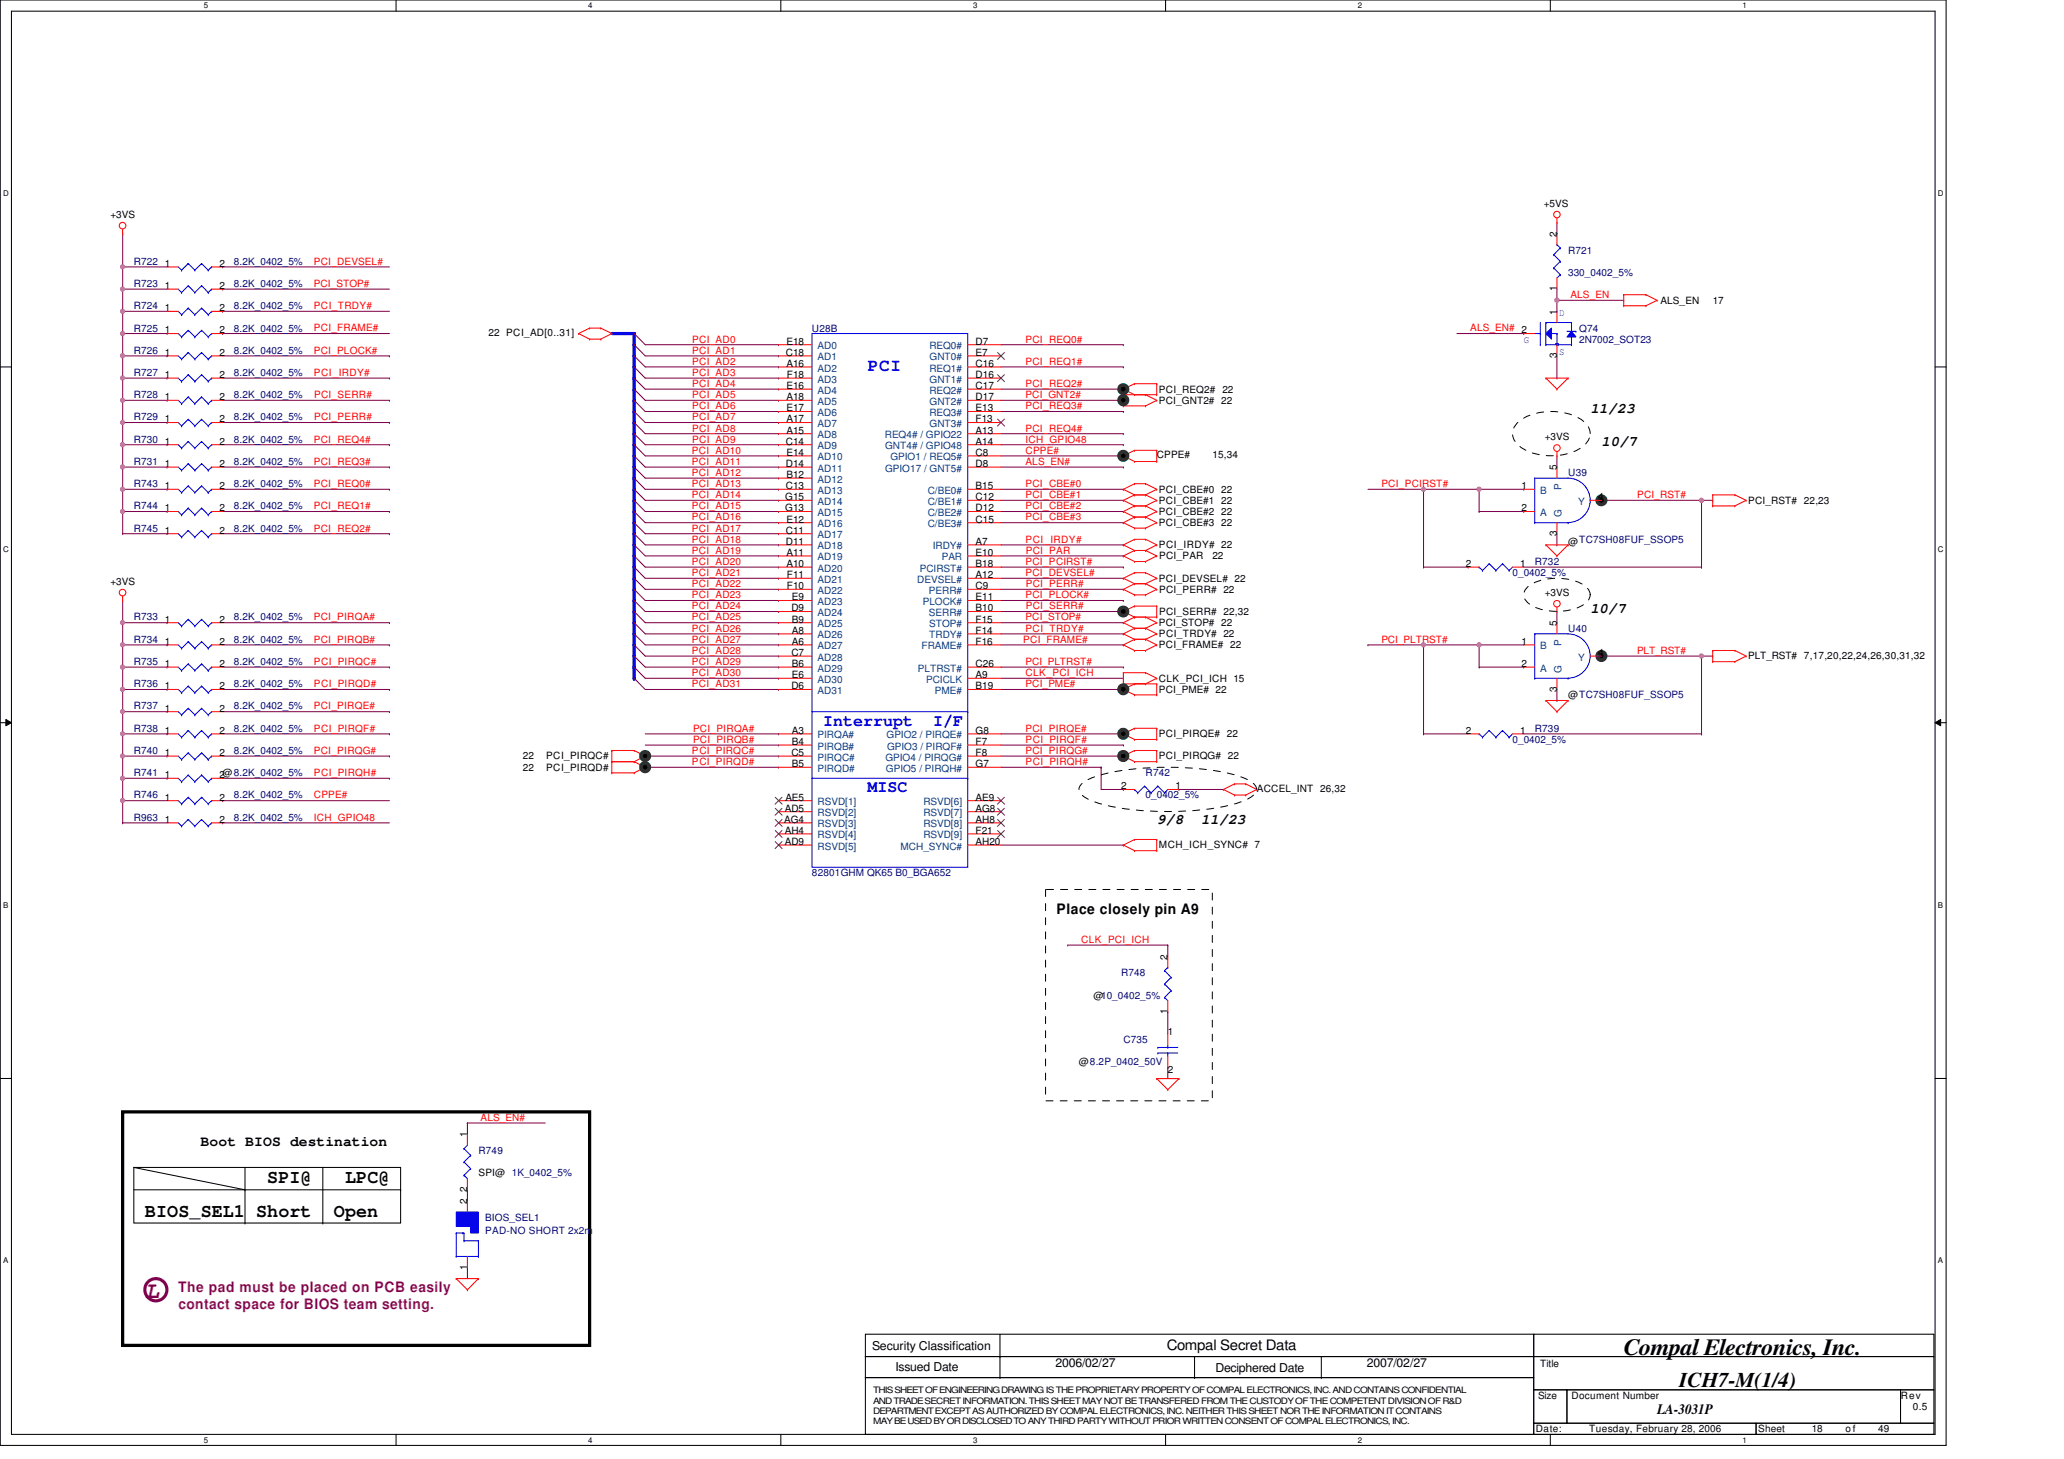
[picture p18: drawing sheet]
<svg xmlns="http://www.w3.org/2000/svg" width="297mm" height="210mm" viewBox="0 0 297 210" stroke-linecap="round" stroke-linejoin="round" font-family="sans-serif">
<defs><g id="words">
<text font-size="3.3" fill="#800080" x="20.8" y="186.8">L</text>
<text font-size="3.3" x="233.7" y="195.1">Compal Electronics, Inc.</text>
<text font-size="3" x="241.7" y="199.6">ICH7-M(1/4)</text>
<g font-size="2.7">
<text x="38.5" y="170.3">SPI@</text>
<text x="49.7" y="170.3">LPC@</text>
<text x="20.8" y="175.1">BIOS_SEL1 Short</text>
<text x="48" y="175.1">Open</text>
</g>
<text font-size="2.5" fill="#00f" x="124.9" y="53.4">PCI</text>
<g font-size="2.4" fill="#00f">
<text x="118.5" y="104.4">Interrupt</text>
<text x="134.3" y="104.4">I/F</text>
<text x="124.9" y="114">MISC</text>
</g>
<g font-size="2.1">
<text x="228.9" y="59.4">11/23</text>
<text x="230.5" y="64.2">10/7</text>
<text x="228.9" y="88.2">10/7</text>
<text x="166.5" y="118.6">9/8</text>
<text x="172.9" y="118.6">11/23</text>
<text x="152.1" y="131.6">Place closely pin A9</text>
<text x="28.8" y="165">Boot BIOS destination</text>
<text x="167.9" y="194.4">Compal Secret Data</text>
<text x="238.5" y="203.5">LA-3031P</text>
</g>
<g font-size="2.1" fill="#800080">
<text x="25.7" y="185.9">The pad must be placed on PCB easily</text>
<text x="25.7" y="188.4">contact space for BIOS team setting.</text>
</g>
<g font-size="1.8">
<text x="125.5" y="194.2">Security Classification</text>
<text x="128.9" y="197.3">Issued Date</text>
<text x="151.9" y="196.8">2006/02/27</text>
<text x="174.9" y="197.4">Deciphered Date</text>
<text x="196.7" y="196.8">2007/02/27</text>
</g>
<g font-size="1.4">
<text x="222.2" y="29.8">+5VS</text>
<text x="15.9" y="31.4">+3VS</text>
<text x="224" y="34.1" transform="rotate(-90 224 34.1)">2</text>
<text x="23.7" y="41.6">1</text>
<text x="23.7" y="38.4">1</text>
<text x="31.6" y="41.6">2</text>
<text x="31.6" y="38.4">2</text>
<text x="224" y="41.9" transform="rotate(-90 224 41.9)">1</text>
<text x="23.7" y="44.8">1</text>
<text x="23.7" y="48">1</text>
<text x="31.6" y="44.8">2</text>
<text x="31.6" y="48">2</text>
<text x="224" y="45.3" transform="rotate(-90 224 45.3)">1</text>
<text x="238.9" y="43.7">ALS_EN</text>
<text x="246.5" y="43.7">17</text>
<text x="23.7" y="51.2">1</text>
<text x="31.6" y="51.2">2</text>
<text x="70.3" y="48.3">22 PCI_AD[0..31]</text>
<text x="113.1" y="51.2">C18</text>
<text x="113.2" y="49.6">E18</text>
<text x="113.2" y="52.8">A16</text>
<text x="140.4" y="49.6">D7</text>
<text x="140.4" y="51.2">E7</text>
<text x="140.4" y="52.8">C16</text>
<text x="224" y="51.5" transform="rotate(-90 224 51.5)">3</text>
<text x="23.7" y="57.6">1</text>
<text x="23.7" y="54.4">1</text>
<text x="31.6" y="57.6">2</text>
<text x="31.6" y="54.4">2</text>
<text x="113.2" y="56">E16</text>
<text x="113.2" y="57.6">A18</text>
<text x="113.2" y="59.2">E17</text>
<text x="113.2" y="54.4">F18</text>
<text x="140.4" y="54.4">D16</text>
<text x="140.4" y="56">C17</text>
<text x="140.4" y="57.6">D17</text>
<text x="140.4" y="59.2">E13</text>
<text x="166.8" y="58.1">PCI_GNT2# 22</text>
<text x="166.8" y="56.5">PCI_REQ2# 22</text>
<text x="23.7" y="60.8">1</text>
<text x="23.7" y="64">1</text>
<text x="31.6" y="60.8">2</text>
<text x="31.6" y="64">2</text>
<text x="113.1" y="64">C14</text>
<text x="113.2" y="60.8">A17</text>
<text x="113.2" y="62.4">A15</text>
<text x="113.2" y="65.6">E14</text>
<text x="140.4" y="60.8">F13</text>
<text x="140.4" y="62.4">A13</text>
<text x="140.4" y="64">A14</text>
<text x="140.4" y="65.6">C8</text>
<text x="166.5" y="66">CPPE#</text>
<text x="174.5" y="66">15,34</text>
<text x="222.3" y="63.4">+3VS</text>
<text x="23.7" y="70.4">1</text>
<text x="23.7" y="67.2">1</text>
<text x="31.6" y="70.4">2</text>
<text x="31.6" y="67.2">2</text>
<text x="113" y="72">G15</text>
<text x="113.1" y="67.2">D14</text>
<text x="113.1" y="70.4">C13</text>
<text x="113.2" y="68.8">B12</text>
<text x="140.4" y="67.2">D8</text>
<text x="140.4" y="70.4">B15</text>
<text x="140.4" y="72">C12</text>
<text x="166.8" y="70.9">PCI_CBE#0 22</text>
<text x="218.9" y="70.4">1</text>
<text x="224" y="67.7" transform="rotate(-90 224 67.7)">5</text>
<text x="230" y="72">4</text>
<text x="23.7" y="73.6">1</text>
<text x="23.7" y="76.8">1</text>
<text x="31.6" y="73.6">2</text>
<text x="31.6" y="76.8">2</text>
<text x="113" y="73.6">G13</text>
<text x="113.1" y="76.8">C11</text>
<text x="113.2" y="75.2">E12</text>
<text x="140.4" y="73.6">D12</text>
<text x="140.4" y="75.2">C15</text>
<text x="166.8" y="72.5">PCI_CBE#1 22</text>
<text x="166.8" y="74.1">PCI_CBE#2 22</text>
<text x="166.8" y="75.7">PCI_CBE#3 22</text>
<text x="218.9" y="73.6">2</text>
<text x="224" y="77.2" transform="rotate(-90 224 77.2)">3</text>
<text x="251.6" y="72.5">PCI_RST# 22,23</text>
<text x="113.1" y="78.4">D11</text>
<text x="113.2" y="80">A11</text>
<text x="113.2" y="81.6">A10</text>
<text x="113.2" y="83.2">F11</text>
<text x="140.4" y="78.4">A7</text>
<text x="140.4" y="80">E10</text>
<text x="140.4" y="81.6">B18</text>
<text x="140.4" y="83.2">A12</text>
<text x="166.8" y="78.9">PCI_IRDY# 22</text>
<text x="166.8" y="83.7">PCI_DEVSEL# 22</text>
<text x="166.8" y="80.5">PCI_PAR</text>
<text x="174.5" y="80.5">22</text>
<text x="210.9" y="81.6">2</text>
<text x="218.8" y="81.6">1</text>
<text x="225.7" y="78.4">@TC7SH08FUF_SSOP5</text>
<text x="15.9" y="84.2">+3VS</text>
<text x="23.7" y="89.6">1</text>
<text x="31.6" y="89.6">2</text>
<text x="113.2" y="84.8">F10</text>
<text x="113.9" y="88">D9</text>
<text x="114" y="86.4">E9</text>
<text x="114" y="89.6">B9</text>
<text x="140.4" y="89.6">F15</text>
<text x="140.4" y="84.8">C9</text>
<text x="140.4" y="86.4">E11</text>
<text x="140.4" y="88">B10</text>
<text x="166.8" y="85.3">PCI_PERR# 22</text>
<text x="166.8" y="88.5">PCI_SERR# 22,32</text>
<text x="222.3" y="85.8">+3VS</text>
<text x="23.7" y="96">1</text>
<text x="23.7" y="92.8">1</text>
<text x="31.6" y="96">2</text>
<text x="31.6" y="92.8">2</text>
<text x="113.9" y="94.4">C7</text>
<text x="114" y="91.2">A8</text>
<text x="114" y="92.8">A6</text>
<text x="114" y="96">B6</text>
<text x="140.4" y="92.8">F16</text>
<text x="140.4" y="91.2">F14</text>
<text x="140.4" y="96">C26</text>
<text x="166.8" y="90.1">PCI_STOP# 22</text>
<text x="166.8" y="91.7">PCI_TRDY# 22</text>
<text x="166.8" y="93.3">PCI_FRAME# 22</text>
<text x="218.9" y="92.8">1</text>
<text x="218.9" y="96">2</text>
<text x="224" y="90.1" transform="rotate(-90 224 90.1)">5</text>
<text x="230" y="94.4">4</text>
<text x="251.6" y="94.9">PLT_RST# 7,17,20,22,24,26,30,31,32</text>
<text x="23.7" y="99.2">1</text>
<text x="31.6" y="99.2">2</text>
<text x="113.9" y="99.2">D6</text>
<text x="114" y="97.6">E6</text>
<text x="140.4" y="97.6">A9</text>
<text x="140.4" y="99.2">B19</text>
<text x="166.8" y="98.1">CLK_PCI_ICH 15</text>
<text x="166.8" y="99.7">PCI_PME# 22</text>
<text x="224" y="99.5" transform="rotate(-90 224 99.5)">3</text>
<text x="225.7" y="100.5">@TC7SH08FUF_SSOP5</text>
<text x="23.7" y="102.4">1</text>
<text x="23.7" y="105.6">1</text>
<text x="31.6" y="102.4">2</text>
<text x="31.6" y="105.6">2</text>
<text x="114" y="105.6">A3</text>
<text x="114" y="107.2">B4</text>
<text x="140.4" y="105.6">G8</text>
<text x="140.4" y="107.2">F7</text>
<text x="166.8" y="106.1">PCI_PIRQE# 22</text>
<text x="210.9" y="105.6">2</text>
<text x="218.8" y="105.6">1</text>
<text x="23.7" y="108.8">1</text>
<text x="23.7" y="112">1</text>
<text x="31.6" y="108.8">2</text>
<text x="31.6" y="112">2@8.2K_0402_5%</text>
<text x="75.3" y="109.3">22</text>
<text x="75.3" y="110.9">22</text>
<text x="78.6" y="109.3">PCI_PIRQC#</text>
<text x="78.6" y="110.9">PCI_PIRQD#</text>
<text x="113.9" y="108.8">C5</text>
<text x="114" y="110.4">B5</text>
<text x="140.4" y="108.8">F8</text>
<text x="140.4" y="110.4">G7</text>
<text x="161.4" y="113.6">2</text>
<text x="166.8" y="109.3">PCI_PIRQG# 22</text>
<text x="169.2" y="113.6">1</text>
<text x="180.9" y="114">ACCEL_INT 26,32</text>
<text x="23.7" y="115.2">1</text>
<text x="23.7" y="118.4">1</text>
<text x="31.6" y="115.2">2</text>
<text x="31.6" y="118.4">2</text>
<text x="112.9" y="118.4">AG4</text>
<text x="112.9" y="120">AH4</text>
<text x="112.9" y="116.8">AD5</text>
<text x="113" y="115.2">AE5</text>
<text x="140.4" y="115.2">AE9</text>
<text x="140.4" y="116.8">AG8</text>
<text x="140.4" y="118.4">AH8</text>
<text x="140.4" y="120">F21</text>
<text x="112.9" y="121.6">AD9</text>
<text x="140.4" y="121.6">AH20</text>
<text x="166.8" y="122.1">MCH_ICH_SYNC# 7</text>
<text x="157.3" y="143.7">@10_0402_5%</text>
<text x="168" y="138.1" transform="rotate(-90 168 138.1)">2</text>
<text x="168" y="145.9" transform="rotate(-90 168 145.9)">1</text>
<text x="168.1" y="149">1</text>
<text x="155.3" y="153.3">@8.2P_0402_50V</text>
<text x="168.1" y="154.4">2</text>
<text x="67.2" y="163.7" transform="rotate(-90 67.2 163.7)">1</text>
<text x="67.2" y="173.3" transform="rotate(-90 67.2 173.3)">2</text>
<text x="67.2" y="171.6" transform="rotate(-90 67.2 171.6)">2</text>
<text x="68.9" y="169.3">SPI@ 1K_0402_5%</text>
<text x="67.2" y="182.8" transform="rotate(-90 67.2 182.8)">1</text>
<text x="221.7" y="196.7">Title</text>
<text x="221.4" y="201.3">Size</text>
<text x="226.2" y="201.3">Document Number</text>
<text x="273.6" y="201.3">Rev</text>
<text x="275.3" y="202.9">0.5</text>
<text x="221" y="206.1">Date:</text>
<text x="228.7" y="206.1">Tuesday, February 28, 2006</text>
<text x="253" y="206.1">Sheet</text>
<text x="260.7" y="206.1">18</text>
<text x="265.6" y="206.1">of</text>
<text x="270.3" y="206.1">49</text>
</g>
<g font-size="1.4" fill="#000080">
<text x="19.3" y="41.3">R723</text>
<text x="19.3" y="38.1">R722</text>
<text x="33.7" y="41.3">8.2K_0402_5%</text>
<text x="33.7" y="38.1">8.2K_0402_5%</text>
<text x="225.7" y="36.5">R721</text>
<text x="225.7" y="39.7">330_0402_5%</text>
<text x="19.3" y="44.5">R724</text>
<text x="19.3" y="47.7">R725</text>
<text x="33.7" y="44.5">8.2K_0402_5%</text>
<text x="33.7" y="47.7">8.2K_0402_5%</text>
<text x="116.9" y="47.7">U28B</text>
<text x="227.3" y="47.7">Q74</text>
<text x="19.3" y="50.9">R726</text>
<text x="33.7" y="50.9">8.2K_0402_5%</text>
<text x="227.3" y="49.3">2N7002_SOT23</text>
<text x="19.3" y="57.3">R728</text>
<text x="19.3" y="54.1">R727</text>
<text x="33.7" y="57.3">8.2K_0402_5%</text>
<text x="33.7" y="54.1">8.2K_0402_5%</text>
<text x="19.3" y="60.5">R729</text>
<text x="19.3" y="63.7">R730</text>
<text x="33.7" y="60.5">8.2K_0402_5%</text>
<text x="33.7" y="63.7">8.2K_0402_5%</text>
<text x="19.3" y="70.1">R743</text>
<text x="19.3" y="66.9">R731</text>
<text x="33.7" y="70.1">8.2K_0402_5%</text>
<text x="33.7" y="66.9">8.2K_0402_5%</text>
<text x="225.7" y="68.5">U39</text>
<text x="19.3" y="73.3">R744</text>
<text x="19.3" y="76.5">R745</text>
<text x="33.7" y="73.3">8.2K_0402_5%</text>
<text x="33.7" y="76.5">8.2K_0402_5%</text>
<text x="217.7" y="82.9">0_0402_5%</text>
<text x="220.9" y="81.3">R732</text>
<text x="19.3" y="89.3">R733</text>
<text x="33.7" y="89.3">8.2K_0402_5%</text>
<text x="19.3" y="95.7">R735</text>
<text x="19.3" y="92.5">R734</text>
<text x="33.7" y="95.7">8.2K_0402_5%</text>
<text x="33.7" y="92.5">8.2K_0402_5%</text>
<text x="225.7" y="90.9">U40</text>
<text x="19.3" y="98.9">R736</text>
<text x="33.7" y="98.9">8.2K_0402_5%</text>
<text x="19.3" y="102.1">R737</text>
<text x="19.3" y="105.3">R738</text>
<text x="33.7" y="102.1">8.2K_0402_5%</text>
<text x="33.7" y="105.3">8.2K_0402_5%</text>
<text x="217.7" y="106.9">0_0402_5%</text>
<text x="220.9" y="105.3">R739</text>
<text x="19.3" y="108.5">R740</text>
<text x="19.3" y="111.7">R741</text>
<text x="33.7" y="108.5">8.2K_0402_5%</text>
<text x="164.9" y="111.7">R742</text>
<text x="19.3" y="114.9">R746</text>
<text x="19.3" y="118.1">R963</text>
<text x="33.7" y="114.9">8.2K_0402_5%</text>
<text x="33.7" y="118.1">8.2K_0402_5%</text>
<text x="164.9" y="114.9">0_0402_5%</text>
<text x="116.9" y="126.1">82801GHM QK65 B0_BGA652</text>
<text x="161.4" y="140.5">R748</text>
<text x="161.7" y="150.1">C735</text>
<text x="68.9" y="166.1">R749</text>
<text x="69.8" y="175.7">BIOS_SEL1</text>
<text x="69.8" y="177.7">PAD-NO SHORT 2x2m</text>
</g>
<g font-size="1.4" fill="#f00">
<text x="45.2" y="38.1">PCI_DEVSEL#</text>
<text x="45.2" y="41.3">PCI_STOP#</text>
<text x="45.2" y="44.5">PCI_TRDY#</text>
<text x="45.2" y="47.7">PCI_FRAME#</text>
<text x="211.6" y="47.7">ALS_EN# 2</text>
<text x="226" y="42.9">ALS_EN</text>
<text x="45.2" y="50.9">PCI_PLOCK#</text>
<text x="99.6" y="49.3">PCI_AD0</text>
<text x="99.6" y="50.9">PCI_AD1</text>
<text x="99.6" y="52.5">PCI_AD2</text>
<text x="147.6" y="52.5">PCI_REQ1#</text>
<text x="147.6" y="49.3">PCI_REQ0#</text>
<text x="45.2" y="54.1">PCI_IRDY#</text>
<text x="45.2" y="57.3">PCI_SERR#</text>
<text x="99.6" y="54.1">PCI_AD3</text>
<text x="99.6" y="55.7">PCI_AD4</text>
<text x="99.6" y="57.3">PCI_AD5</text>
<text x="99.6" y="58.9">PCI_AD6</text>
<text x="147.6" y="55.7">PCI_REQ2#</text>
<text x="147.6" y="57.3">PCI_GNT2#</text>
<text x="147.6" y="58.9">PCI_REQ3#</text>
<text x="45.2" y="63.7">PCI_REQ4#</text>
<text x="45.2" y="60.5">PCI_PERR#</text>
<text x="99.6" y="65.3">PCI_AD10</text>
<text x="99.6" y="60.5">PCI_AD7</text>
<text x="99.6" y="62.1">PCI_AD8</text>
<text x="99.6" y="63.7">PCI_AD9</text>
<text x="147.6" y="65.3">CPPE#</text>
<text x="147.6" y="62.1">PCI_REQ4#</text>
<text x="147.6" y="63.7">ICH_GPIO48</text>
<text x="45.2" y="66.9">PCI_REQ3#</text>
<text x="45.2" y="70.1">PCI_REQ0#</text>
<text x="99.6" y="66.9">PCI_AD11</text>
<text x="99.6" y="71.7">PCI_AD14</text>
<text x="99.6" y="70.1">PCI_AD13</text>
<text x="99.6" y="68.5">PCI_AD12</text>
<text x="147.6" y="70.1">PCI_CBE#0</text>
<text x="147.6" y="71.7">PCI_CBE#1</text>
<text x="147.6" y="66.9">ALS_EN#</text>
<text x="198.8" y="70.1">PCI_PCIRST#</text>
<text x="235.6" y="71.7">PCI_RST#</text>
<text x="45.2" y="76.5">PCI_REQ2#</text>
<text x="45.2" y="73.3">PCI_REQ1#</text>
<text x="99.6" y="73.3">PCI_AD15</text>
<text x="99.6" y="74.9">PCI_AD16</text>
<text x="99.6" y="76.5">PCI_AD17</text>
<text x="147.6" y="74.9">PCI_CBE#3</text>
<text x="147.6" y="73.3">PCI_CBE#2</text>
<text x="99.6" y="79.7">PCI_AD19</text>
<text x="99.6" y="78.1">PCI_AD18</text>
<text x="99.6" y="82.9">PCI_AD21</text>
<text x="99.6" y="81.3">PCI_AD20</text>
<text x="147.6" y="82.9">PCI_DEVSEL#</text>
<text x="147.6" y="81.3">PCI_PCIRST#</text>
<text x="147.6" y="78.1">PCI_IRDY#</text>
<text x="147.6" y="79.7">PCI_PAR</text>
<text x="45.2" y="89.3">PCI_PIRQA#</text>
<text x="99.6" y="84.5">PCI_AD22</text>
<text x="99.6" y="86.1">PCI_AD23</text>
<text x="99.6" y="89.3">PCI_AD25</text>
<text x="99.6" y="87.7">PCI_AD24</text>
<text x="147.6" y="89.3">PCI_STOP#</text>
<text x="147.6" y="86.1">PCI_PLOCK#</text>
<text x="147.6" y="87.7">PCI_SERR#</text>
<text x="147.6" y="84.5">PCI_PERR#</text>
<text x="45.2" y="95.7">PCI_PIRQC#</text>
<text x="45.2" y="92.5">PCI_PIRQB#</text>
<text x="99.6" y="94.1">PCI_AD28</text>
<text x="99.6" y="95.7">PCI_AD29</text>
<text x="99.6" y="90.9">PCI_AD26</text>
<text x="99.6" y="92.5">PCI_AD27</text>
<text x="147.3" y="92.5">PCI_FRAME#</text>
<text x="147.6" y="90.9">PCI_TRDY#</text>
<text x="147.6" y="95.7">PCI_PLTRST#</text>
<text x="198.8" y="92.5">PCI_PLTRST#</text>
<text x="235.6" y="94.1">PLT_RST#</text>
<text x="45.2" y="98.9">PCI_PIRQD#</text>
<text x="99.6" y="98.9">PCI_AD31</text>
<text x="99.6" y="97.3">PCI_AD30</text>
<text x="147.6" y="97.3">CLK_PCI_ICH</text>
<text x="147.6" y="98.9">PCI_PME#</text>
<text x="45.2" y="105.3">PCI_PIRQF#</text>
<text x="45.2" y="102.1">PCI_PIRQE#</text>
<text x="99.7" y="106.9">PCI_PIRQB#</text>
<text x="99.7" y="105.3">PCI_PIRQA#</text>
<text x="147.6" y="106.9">PCI_PIRQF#</text>
<text x="147.6" y="105.3">PCI_PIRQE#</text>
<text x="45.2" y="111.7">PCI_PIRQH#</text>
<text x="45.2" y="108.5">PCI_PIRQG#</text>
<text x="99.6" y="108.5">PCI_PIRQC#</text>
<text x="99.6" y="110.1">PCI_PIRQD#</text>
<text x="147.6" y="108.5">PCI_PIRQG#</text>
<text x="147.6" y="110.1">PCI_PIRQH#</text>
<text x="45.2" y="114.9">CPPE#</text>
<text x="45.2" y="118.1">ICH_GPIO48</text>
<text x="155.6" y="135.7">CLK_PCI_ICH</text>
<text x="69.2" y="161.3">ALS_EN#</text>
</g>
<g font-size="1.4" fill="#00f">
<text x="224.4" y="45.5">D</text>
<text x="219.3" y="49.3">G</text>
<text x="224.4" y="51.1">S</text>
</g>
<g font-size="1.4" fill="#004080">
<text x="117.7" y="50.3">AD0</text>
<text x="117.7" y="51.9">AD1</text>
<text x="117.7" y="53.5">AD2</text>
<text x="133.7" y="50.3">REQ0#</text>
<text x="133.7" y="53.5">REQ1#</text>
<text x="133.8" y="51.9">GNT0#</text>
<text x="117.7" y="55.1">AD3</text>
<text x="117.7" y="56.7">AD4</text>
<text x="117.7" y="58.3">AD5</text>
<text x="117.7" y="59.9">AD6</text>
<text x="133.7" y="56.7">REQ2#</text>
<text x="133.7" y="59.9">REQ3#</text>
<text x="133.8" y="55.1">GNT1#</text>
<text x="133.8" y="58.3">GNT2#</text>
<text x="117.7" y="61.5">AD7</text>
<text x="117.7" y="63.1">AD8</text>
<text x="117.7" y="64.7">AD9</text>
<text x="127.3" y="63.1">REQ4# / GPIO22</text>
<text x="127.4" y="64.7">GNT4# / GPIO48</text>
<text x="133.8" y="61.5">GNT3#</text>
<text x="117.7" y="66.3">AD10</text>
<text x="117.7" y="67.9">AD11</text>
<text x="117.7" y="69.5">AD12</text>
<text x="117.7" y="71.1">AD13</text>
<text x="127.4" y="67.9">GPIO17 / GNT5#</text>
<text x="128.1" y="66.3">GPIO1 / REQ5#</text>
<text x="133.5" y="71.1">C/BE0#</text>
<text x="221.7" y="71.1">B</text>
<text x="224.7" y="70.6" transform="rotate(-90 224.7 70.6)">P</text>
<text x="117.7" y="72.7">AD14</text>
<text x="117.7" y="74.3">AD15</text>
<text x="117.7" y="75.9">AD16</text>
<text x="117.7" y="77.5">AD17</text>
<text x="133.5" y="72.7">C/BE1#</text>
<text x="133.5" y="74.3">C/BE2#</text>
<text x="133.5" y="75.9">C/BE3#</text>
<text x="221.7" y="74.3">A</text>
<text x="224.7" y="74.4" transform="rotate(-90 224.7 74.4)">G</text>
<text x="227.1" y="72.7">Y</text>
<text x="117.7" y="79.1">AD18</text>
<text x="117.7" y="80.7">AD19</text>
<text x="117.7" y="82.3">AD20</text>
<text x="117.7" y="83.9">AD21</text>
<text x="132" y="83.9">DEVSEL#</text>
<text x="132.4" y="82.3">PCIRST#</text>
<text x="134.2" y="79.1">IRDY#</text>
<text x="135.5" y="80.7">PAR</text>
<text x="117.7" y="85.5">AD22</text>
<text x="117.7" y="87.1">AD23</text>
<text x="117.7" y="88.7">AD24</text>
<text x="132.8" y="87.1">PLOCK#</text>
<text x="133.7" y="85.5">PERR#</text>
<text x="133.7" y="88.7">SERR#</text>
<text x="117.7" y="90.3">AD25</text>
<text x="117.7" y="91.9">AD26</text>
<text x="117.7" y="93.5">AD27</text>
<text x="117.7" y="95.1">AD28</text>
<text x="132.6" y="93.5">FRAME#</text>
<text x="133.7" y="91.9">TRDY#</text>
<text x="133.7" y="90.3">STOP#</text>
<text x="221.7" y="93.5">B</text>
<text x="224.7" y="93" transform="rotate(-90 224.7 93)">P</text>
<text x="227.1" y="95.1">Y</text>
<text x="117.7" y="96.7">AD29</text>
<text x="117.7" y="98.3">AD30</text>
<text x="117.7" y="99.9">AD31</text>
<text x="132.1" y="96.7">PLTRST#</text>
<text x="133.3" y="98.3">PCICLK</text>
<text x="134.6" y="99.9">PME#</text>
<text x="221.7" y="96.7">A</text>
<text x="224.7" y="96.8" transform="rotate(-90 224.7 96.8)">G</text>
<text x="117.7" y="106.3">PIRQA#</text>
<text x="117.7" y="107.9">PIRQB#</text>
<text x="127.6" y="106.3">GPIO2 / PIRQE#</text>
<text x="127.7" y="107.9">GPIO3 / PIRQF#</text>
<text x="117.7" y="109.5">PIRQC#</text>
<text x="117.7" y="111.1">PIRQD#</text>
<text x="127.4" y="109.5">GPIO4 / PIRQG#</text>
<text x="127.5" y="111.1">GPIO5 / PIRQH#</text>
<text x="117.7" y="117.5">RSVD[2]</text>
<text x="117.7" y="119.1">RSVD[3]</text>
<text x="117.7" y="115.9">RSVD[1]</text>
<text x="132.9" y="115.9">RSVD[6]</text>
<text x="132.9" y="117.5">RSVD[7]</text>
<text x="132.9" y="119.1">RSVD[8]</text>
<text x="117.7" y="120.7">RSVD[4]</text>
<text x="117.7" y="122.3">RSVD[5]</text>
<text x="129.6" y="122.3">MCH_SYNC#</text>
<text x="132.9" y="120.7">RSVD[9]</text>
</g>
<g font-size="1.3">
<text x="125.7" y="200.5">THIS SHEET OF ENGINEERING DRAWING IS THE PROPRIETARY PROPERTY OF COMPAL ELECTRONICS, INC. AND CONTAINSCONFIDENTIAL</text>
<text x="125.7" y="202">AND TRADE SECRET INFORMATION. THIS SHEET MAY NOT BETRANSFERED FROM THE CUSTODY OF THE COMPETENT DIVISION OF R&amp;D</text>
<text x="125.7" y="203.5">DEPARTMENT EXCEPT AS AUTHORIZED BY COMPAL ELECTRONICS, INC. NEITHER THIS SHEET NOR THE INFORMATION ITCONTAINS</text>
<text x="125.7" y="204.9">MAY BE USED BY OR DISCLOSED TO ANY THIRD PARTY WITHOUT PRIOR WRITTEN CONSENT OF COMPAL ELECTRONICS, INC.</text>
</g>
<g font-size="1.1">
<text x="29.3" y="1.2">5</text>
<text x="84.7" y="1.2">4</text>
<text x="140" y="1.2">3</text>
<text x="195.4" y="1.2">2</text>
<text x="250.8" y="1.2">1</text>
<text x=".4" y="28.2">D</text>
<text x="278.9" y="28.2">D</text>
<text x=".4" y="79.4">C</text>
<text x="278.9" y="79.4">C</text>
<text x=".4" y="130.6">B</text>
<text x="278.9" y="130.6">B</text>
<text x=".4" y="181.8">A</text>
<text x="278.9" y="181.8">A</text>
<text x="29.3" y="207.6">5</text>
<text x="84.7" y="207.6">4</text>
<text x="140" y="207.6">3</text>
<text x="195.4" y="207.6">2</text>
<text x="250.8" y="207.6">1</text>
</g>
</g></defs>
<path d="M0 0h280.1v208h-280.1zM1.6 1.6h276.9v204.8h-276.9z" fill="none" stroke="#000" stroke-width=".15"/>
<g fill="#fff">
<path d="M29.3 .2h.6v1.2h-.6z"/>
<path d="M29.3 206.6h.6v1.3h-.6z"/>
</g>
<path d="M57 0v1.6M57 206.4v1.6" fill="none" stroke="#000" stroke-width=".15"/>
<g fill="#fff">
<path d="M84.7 .2h.6v1.2h-.6z"/>
<path d="M84.7 206.6h.6v1.3h-.6z"/>
</g>
<path d="M112.4 0v1.6M112.4 206.4v1.6" fill="none" stroke="#000" stroke-width=".15"/>
<g fill="#fff">
<path d="M140 .2h.6v1.2h-.6z"/>
<path d="M140 206.6h.6v1.3h-.6z"/>
</g>
<path d="M167.7 0v1.6M167.7 206.4v1.6" fill="none" stroke="#000" stroke-width=".15"/>
<g fill="#fff">
<path d="M195.4 .2h.6v1.2h-.6z"/>
<path d="M195.4 206.6h.6v1.3h-.6z"/>
</g>
<path d="M223.1 0v1.6M223.1 206.4v1.6" fill="none" stroke="#000" stroke-width=".15"/>
<g fill="#fff">
<path d="M250.8 .2h.6v1.2h-.6z"/>
<path d="M250.8 206.6h.6v1.3h-.6z"/>
<path d="M.4 27.2h.8v1.3h-.8z"/>
<path d="M278.9 27.2h.8v1.3h-.8z"/>
<path d="M.4 78.4h.8v1.3h-.8z"/>
<path d="M278.9 78.4h.8v1.3h-.8z"/>
</g>
<path d="M0 52.8h1.6M278.5 52.8h1.6" fill="none" stroke="#000" stroke-width=".15"/>
<g fill="#fff">
<path d="M.4 129.6h.8v1.3h-.8z"/>
<path d="M278.9 129.6h.7v1.3h-.7z"/>
</g>
<path d="M0 104h1.6M278.5 104h1.6" fill="none" stroke="#000" stroke-width=".15"/>
<path d="M.8 103.5l.8 .5-.8 .5zM278.5 104l.8-.5v1z" fill="#000"/>
<path d="M.8 103.5l.8 .5-.8 .5zM278.5 104l.8-.5v1z" fill="none" stroke="#000" stroke-width=".14"/>
<g fill="#fff">
<path d="M.4 180.8h.8v1.3h-.8z"/>
<path d="M278.9 180.8h.7v1.3h-.7z"/>
</g>
<path d="M0 155.2h1.6M278.5 155.2h1.6" fill="none" stroke="#000" stroke-width=".15"/>
<g fill="none" stroke="#800040" stroke-width=".15">
<path d="M92.9 49.6h19.2M112.1 49.6h.1M144.1 56h17.6M144.1 52.8h17.6M144.1 49.6h17.6M161.7 56h.1M161.7 52.8h.1M161.7 49.6h.1M144.1 70.4h17.6M144.1 72h17.6M144.1 75.2h17.6M144.1 78.4h17.6"/>
<path d="M144.1 73.6h17.6M161.7 70.4h.1M161.7 72h.1M161.7 75.2h.1M161.7 78.4h.1M161.7 73.6h.1M212.9 73.6h.1M212.9 73.6h6.4M219.3 73.6h.1M219.3 70.4h.1M219.3 70.4h-6.4v3.2M230.5 72h14.4"/>
<path d="M244.9 72h.1M144.1 88h17.6M144.1 83.2h17.6M144.1 81.6h17.6M144.1 84.8h17.6M144.1 89.6h17.6M144.1 92.8h17.6M144.1 86.4h17.6M144.1 80h17.6M144.1 91.2h17.6M144.1 96h17.6M144.1 97.6h17.6"/>
<path d="M144.1 99.2h17.6M161.7 88h.1M161.7 83.2h.1M161.7 81.6h.1M161.7 84.8h.1M161.7 89.6h.1M161.7 92.8h.1M161.7 86.4h.1M161.7 80h.1M161.7 91.2h.1M161.7 96h.1M161.7 97.6h.1"/>
<path d="M161.7 99.2h.1M92.9 108.8h19.2M92.9 107.2h19.2M92.9 105.6h19.2M92.9 110.4h19.2M112.1 107.2h.1M112.1 108.8h.1M112.1 110.4h.1M112.1 105.6h.1M144.1 108.8h17.6M144.1 107.2h17.6M144.1 105.6h17.6"/>
<path d="M144.1 110.4h14.4M158.5 110.4h.1M161.7 108.8h.1M161.7 107.2h.1M161.7 105.6h.1M153.7 136h.1M153.7 136h14.4"/>
</g>
<path d="M88 48h3.3" fill="none" stroke="#00f" stroke-width=".47"/>
<circle cx="91.3" cy="48" r=".23" fill="#00f"/>
<g fill="none" stroke="#800040" stroke-width=".15">
<path d="M17.6 33.6h.1M17.6 33.6v4.8M32 38.4h.1M32 38.4h24M224.1 33.6h.1M224.1 32v1.6M17.6 44.8h.1M17.6 51.2h6.4M17.6 54.4h6.4M17.6 44.8h6.4M24 51.2h.1M24 54.4h.1"/>
<path d="M32 44.8h.1M32 41.6h.1M32 48h.1M32 51.2h24M32 54.4h24M32 57.6h24M32 44.8h24M32 41.6h24M32 48h24M56 54.4h.1M56 51.2h.1M56 57.6h.1"/>
<path d="M92.9 51.2h19.2M92.9 52.8h19.2M92.9 54.4h19.2M92.9 56h19.2M92.9 57.6h19.2M92.9 59.2h19.2M112.1 51.2h.1M112.1 52.8h.1M112.1 54.4h.1M112.1 56h.1M112.1 57.6h.1M112.1 59.2h.1"/>
<path d="M144.1 57.6h17.6M161.7 57.6h.1M209.7 48h9.6M219.3 48h.1M224.1 54.4h.1M224.1 43.2h.1M224.1 41.6v1.6M224.1 51.2v3.2M224.1 43.2h9.6M233.7 43.2h.1M17.6 64h.1M17.6 60.8v3.2"/>
<path d="M32 60.8h24M32 64h24M32 67.2h24M56 60.8h.1M56 64h.1M56 67.2h.1M92.9 60.8h19.2M92.9 62.4h19.2M92.9 64h19.2M92.9 67.2h19.2M92.9 65.6h19.2M92.9 72h19.2"/>
<path d="M92.9 73.6h19.2M92.9 70.4h19.2M92.9 68.8h19.2M92.9 75.2h19.2M92.9 76.8h19.2M92.9 78.4h19.2M112.1 60.8h.1M112.1 62.4h.1M112.1 64h.1M112.1 67.2h.1M112.1 65.6h.1M112.1 72h.1"/>
<path d="M112.1 73.6h.1M112.1 70.4h.1M112.1 68.8h.1M112.1 75.2h.1M112.1 76.8h.1M112.1 78.4h.1M144.1 67.2h17.6M161.7 67.2h.1M196.9 70.4h8M204.9 70.4h.1M204.9 70.4v11.2M224.1 67.2h.1"/>
<path d="M224.1 78.4h.1M224.1 65.6v1.6M224.1 76.8v1.6M244.9 72v9.6M17.6 99.2h.1M17.6 92.8h6.4M17.6 96v3.2M24 92.8h.1M32 89.6h24M32 96h24M32 99.2h24M32 92.8h24"/>
<path d="M56 96h.1M56 89.6h.1M56 92.8h.1M56 99.2h.1M92.9 80h19.2M92.9 84.8h19.2M92.9 86.4h19.2M92.9 83.2h19.2M92.9 81.6h19.2M92.9 89.6h19.2M92.9 88h19.2M92.9 94.4h19.2"/>
<path d="M92.9 96h19.2M92.9 99.2h19.2M92.9 97.6h19.2M92.9 91.2h19.2M92.9 92.8h19.2M112.1 80h.1M112.1 84.8h.1M112.1 86.4h.1M112.1 83.2h.1M112.1 81.6h.1M112.1 89.6h.1M112.1 88h.1"/>
<path d="M112.1 94.4h.1M112.1 96h.1M112.1 99.2h.1M112.1 97.6h.1M112.1 91.2h.1M112.1 92.8h.1M204.9 81.6h.1M204.9 92.8h.1M204.9 81.6h6.4M204.9 92.8v12.8M211.3 81.6h.1M219.3 81.6h25.6"/>
<path d="M224.1 89.6h.1M224.1 88v1.6M224.1 99.2v1.6M244.9 81.6h.1M244.9 94.4v11.2M17.6 115.2h.1M17.6 105.6h.1M17.6 115.2h6.4M17.6 102.4v3.2M32 115.2h.1M32 115.2h24M32 112h24"/>
<path d="M32 108.8h24M32 105.6h24M32 102.4h24M56 112h.1M56 108.8h.1M56 105.6h.1M56 102.4h.1M224.1 100.8h.1M244.9 105.6h.1M144.1 121.6h17.6M161.7 121.6h.1M168.1 136h.1"/>
<path d="M168.1 136v1.6M168.1 145.6h.1M168.1 153.6h.1M168.1 145.6v3.2M168.1 153.6v1.6"/>
</g>
<path d="M91.3 48v1.6" fill="none" stroke="#00f" stroke-width=".47"/>
<circle cx="91.3" cy="49.6" r=".23" fill="#00f"/>
<g fill="none" stroke="#800040" stroke-width=".15">
<path d="M144.1 59.2h17.6M161.7 59.2h.1M224.1 44.8h.1M224.1 43.2v1.6M17.6 73.6h.1M17.6 70.4v3.2M32 70.4h24M32 76.8h24M32 73.6h24M56 76.8h.1M56 70.4h.1M56 73.6h.1"/>
<path d="M144.1 65.6h17.6M144.1 62.4h17.6M144.1 64h17.6M161.7 65.6h.1M161.7 62.4h.1M161.7 64h.1M204.9 70.4h8M212.9 70.4h.1M244.9 72h1.6M246.5 72h.1M17.6 118.4h.1M17.6 118.4h6.4"/>
<path d="M32 118.4h.1M32 118.4h24M158.5 110.4h.1M158.5 110.4v3.2h3.2M161.7 113.6h.1M169.7 113.6h.1M169.7 113.6h6.4"/>
</g>
<path d="M91.3 51.2v1.6" fill="none" stroke="#00f" stroke-width=".47"/>
<circle cx="91.3" cy="52.8" r=".23" fill="#00f"/>
<path d="M91.3 52.8v1.6" fill="none" stroke="#00f" stroke-width=".47"/>
<circle cx="91.3" cy="54.4" r=".23" fill="#00f"/>
<path d="M91.3 59.2v1.6" fill="none" stroke="#00f" stroke-width=".47"/>
<circle cx="91.3" cy="60.8" r=".23" fill="#00f"/>
<path d="M91.3 62.4v1.6" fill="none" stroke="#00f" stroke-width=".47"/>
<circle cx="91.3" cy="64" r=".23" fill="#00f"/>
<path d="M91.3 65.6v1.6" fill="none" stroke="#00f" stroke-width=".47"/>
<circle cx="91.3" cy="67.2" r=".23" fill="#00f"/>
<path d="M91.3 75.2v1.6" fill="none" stroke="#00f" stroke-width=".47"/>
<circle cx="91.3" cy="76.8" r=".23" fill="#00f"/>
<path d="M91.3 78.4v1.6" fill="none" stroke="#00f" stroke-width=".47"/>
<circle cx="91.3" cy="80" r=".23" fill="#00f"/>
<path d="M91.3 86.4v1.6" fill="none" stroke="#00f" stroke-width=".47"/>
<circle cx="91.3" cy="88" r=".23" fill="#00f"/>
<path d="M91.3 89.6v1.6" fill="none" stroke="#00f" stroke-width=".47"/>
<circle cx="91.3" cy="91.2" r=".23" fill="#00f"/>
<path d="M91.3 91.2v1.6" fill="none" stroke="#00f" stroke-width=".47"/>
<circle cx="91.3" cy="92.8" r=".23" fill="#00f"/>
<path d="M91.3 94.4v1.6" fill="none" stroke="#00f" stroke-width=".47"/>
<circle cx="91.3" cy="96" r=".23" fill="#00f"/>
<path d="M91.3 96v1.6" fill="none" stroke="#00f" stroke-width=".47"/>
<circle cx="91.3" cy="97.6" r=".23" fill="#00f"/>
<path d="M91.3 92.8v1.6" fill="none" stroke="#00f" stroke-width=".47"/>
<circle cx="91.3" cy="94.4" r=".23" fill="#00f"/>
<path d="M91.3 88v1.6" fill="none" stroke="#00f" stroke-width=".47"/>
<circle cx="91.3" cy="89.6" r=".23" fill="#00f"/>
<path d="M91.3 81.6v1.6" fill="none" stroke="#00f" stroke-width=".47"/>
<circle cx="91.3" cy="83.2" r=".23" fill="#00f"/>
<path d="M91.3 84.8v1.6" fill="none" stroke="#00f" stroke-width=".47"/>
<circle cx="91.3" cy="86.4" r=".23" fill="#00f"/>
<path d="M91.3 83.2v1.6" fill="none" stroke="#00f" stroke-width=".47"/>
<circle cx="91.3" cy="84.8" r=".23" fill="#00f"/>
<path d="M91.3 80v1.6" fill="none" stroke="#00f" stroke-width=".47"/>
<circle cx="91.3" cy="81.6" r=".23" fill="#00f"/>
<path d="M91.3 76.8v1.6" fill="none" stroke="#00f" stroke-width=".47"/>
<circle cx="91.3" cy="78.4" r=".23" fill="#00f"/>
<path d="M91.3 67.2v1.6" fill="none" stroke="#00f" stroke-width=".47"/>
<circle cx="91.3" cy="68.8" r=".23" fill="#00f"/>
<path d="M91.3 70.4v1.6" fill="none" stroke="#00f" stroke-width=".47"/>
<circle cx="91.3" cy="72" r=".23" fill="#00f"/>
<path d="M91.3 73.6v1.6" fill="none" stroke="#00f" stroke-width=".47"/>
<circle cx="91.3" cy="75.2" r=".23" fill="#00f"/>
<path d="M91.3 72v1.6" fill="none" stroke="#00f" stroke-width=".47"/>
<circle cx="91.3" cy="73.6" r=".23" fill="#00f"/>
<path d="M91.3 68.8v1.6" fill="none" stroke="#00f" stroke-width=".47"/>
<circle cx="91.3" cy="70.4" r=".23" fill="#00f"/>
<path d="M91.3 64v1.6" fill="none" stroke="#00f" stroke-width=".47"/>
<circle cx="91.3" cy="65.6" r=".23" fill="#00f"/>
<path d="M91.3 60.8v1.6" fill="none" stroke="#00f" stroke-width=".47"/>
<circle cx="91.3" cy="62.4" r=".23" fill="#00f"/>
<path d="M91.3 54.4v1.6" fill="none" stroke="#00f" stroke-width=".47"/>
<circle cx="91.3" cy="56" r=".23" fill="#00f"/>
<path d="M91.3 57.6v1.6" fill="none" stroke="#00f" stroke-width=".47"/>
<circle cx="91.3" cy="59.2" r=".23" fill="#00f"/>
<path d="M91.3 56v1.6" fill="none" stroke="#00f" stroke-width=".47"/>
<circle cx="91.3" cy="57.6" r=".23" fill="#00f"/>
<path d="M91.3 49.6v1.6" fill="none" stroke="#00f" stroke-width=".47"/>
<circle cx="91.3" cy="51.2" r=".23" fill="#00f"/>
<g fill="none" stroke="#800040" stroke-width=".15">
<path d="M17.6 38.4h.1M17.6 38.4v22.4M17.6 38.4h6.4M17.6 57.6h.1M17.6 54.4h.1M17.6 51.2h.1M17.6 48h.1M17.6 41.6h.1M17.6 57.6h6.4M17.6 41.6h6.4M17.6 48h6.4M24 57.6h.1"/>
<path d="M24 48h.1M17.6 70.4h.1M17.6 60.8h.1M17.6 76.8h.1M17.6 67.2h.1M17.6 76.8h6.4M17.6 70.4h6.4M17.6 60.8h6.4M17.6 67.2h6.4M24 64h.1M24 73.6h.1M24 76.8h.1"/>
<path d="M24 70.4h.1M24 60.8h.1M24 67.2h.1M24 64h-6.4v6.4M24 73.6h-6.4v3.2M17.6 92.8h.1M17.6 96h.1M17.6 89.6h.1M17.6 86.4v9.6M17.6 96h6.4M17.6 89.6h6.4M24 96h.1"/>
<path d="M24 99.2h.1M24 89.6h.1M24 99.2h-6.4v3.2M196.9 92.8h.1M196.9 92.8h22.4M204.9 92.8h.1M212.9 92.8h.1M212.9 96h.1M212.9 96h6.4M212.9 92.8v3.2M219.3 96h.1M230.5 94.4h16"/>
<path d="M244.9 94.4h.1M246.5 94.4h.1M17.6 102.4h.1M17.6 112h.1M17.6 115.2h.1M17.6 108.8h.1M17.6 102.4h6.4M17.6 108.8h6.4M17.6 112h6.4M24 102.4h.1M24 108.8h.1M24 105.6h.1"/>
<path d="M24 112h.1M24 105.6h-6.4v12.8M204.9 105.6h.1M204.9 105.6h6.4M219.3 105.6h25.6M244.9 105.6h.1M67.3 161.6h.1M67.3 171.2h.1M67.3 161.6v1.6M67.3 171.2v1.6M67.3 161.6h11.2M67.3 182.4h.1"/>
<path d="M67.3 182.4v1.6"/>
</g>
<g fill="none" stroke="#f00" stroke-width=".15">
<path d="M83.3 48h.1M83.3 48l1.6 .8M84.9 47.2h.1M84.9 48.8h.1M84.9 47.2l-1.6 .8M84.9 47.2h1.6M84.9 48.8h1.6M86.5 47.2h.1M86.5 48.8h.1M86.5 47.2l1.5 .8M88 48h.1M88 48l-1.5 .8"/>
<path d="M161.7 58.4h.1M161.7 56.8h.1M161.7 56h.1M161.7 56.8v1.6M161.7 56.8h4.8M161.7 58.4h3.2M161.7 56l1.6 .8M163.3 55.2h.1M163.3 56.8h.1M163.3 55.2l-1.6 .8M163.3 55.2h3.2M164.9 56.8h.1"/>
<path d="M164.9 58.4h.1M164.9 56.8l1.6 .8M166.5 57.6h.1M166.5 55.2h.1M166.5 56.8h.1M166.5 55.2v1.6M166.5 57.6l-1.6 .8M233.7 44h.1M233.7 42.4h.1M233.7 42.4h3.2M233.7 44h3.2M233.7 42.4v1.6"/>
<path d="M236.9 42.4h.1M236.9 44h.1M236.9 42.4l1.6 .8M238.5 43.2h.1M238.5 43.2l-1.6 .8M161.7 70.4h.1M161.7 72h.1M161.7 73.6h.1M161.7 75.2h.1M161.7 78.4h.1M161.7 65.6h.1M161.7 70.4l1.6 .8"/>
<path d="M161.7 72l1.6 .8M161.7 73.6l1.6 .8M161.7 75.2l1.6 .8M161.7 78.4l1.6 .8M161.7 65.6l1.6 .8M163.3 69.6h.1M163.3 71.2h.1M163.3 72.8h.1M163.3 74.4h.1M163.3 76h.1M163.3 77.6h.1M163.3 79.2h.1"/>
<path d="M163.3 64.8h.1M163.3 66.4h.1M163.3 69.6l-1.6 .8M163.3 69.6h1.6M163.3 71.2h1.6M163.3 71.2l-1.6 .8M163.3 72.8h1.6M163.3 72.8l-1.6 .8M163.3 74.4h1.6M163.3 74.4l-1.6 .8M163.3 76h1.6M163.3 77.6l-1.6 .8"/>
<path d="M163.3 77.6h1.6M163.3 79.2h1.6M163.3 79.2l-1.6 .8M163.3 64.8l-1.6 .8M163.3 64.8h3.2M163.3 66.4h3.2M164.9 69.6h.1M164.9 71.2h.1M164.9 72.8h.1M164.9 74.4h.1M164.9 76h.1M164.9 77.6h.1"/>
<path d="M164.9 79.2h.1M164.9 69.6l1.6 .8M164.9 71.2l1.6 .8M164.9 72.8l1.6 .8M164.9 74.4l1.6 .8M164.9 77.6l1.6 .8M164.9 79.2l1.6 .8M166.5 70.4h.1M166.5 72h.1M166.5 73.6h.1M166.5 75.2h.1M166.5 78.4h.1"/>
<path d="M166.5 64.8h.1M166.5 66.4h.1M166.5 70.4l-1.6 .8M166.5 72l-1.6 .8M166.5 73.6l-1.6 .8M166.5 75.2l-1.6 .8M166.5 78.4l-1.6 .8M166.5 64.8v1.6M246.5 72.8h.1M246.5 71.2h.1M246.5 71.2h3.2M246.5 72.8h3.2"/>
<path d="M246.5 71.2v1.6M249.7 71.2h.1M249.7 72.8h.1M249.7 71.2l1.6 .8M251.3 72h.1M251.3 72l-1.6 .8M161.7 80h.1M161.7 83.2h.1M161.7 84.8h.1M161.7 89.6h.1M161.7 91.2h.1M161.7 92.8h.1"/>
<path d="M161.7 98.4h.1M161.7 96.8h.1M161.7 88h.1M161.7 99.2h.1M161.7 80l1.6 .8M161.7 83.2l1.6 .8M161.7 84.8l1.6 .8M161.7 89.6l1.6 .8M161.7 91.2l1.6 .8M161.7 92.8l1.6 .8M161.7 96.8h3.2M161.7 98.4h4.8"/>
<path d="M161.7 96.8v1.6M161.7 88l1.6 .8M161.7 99.2l1.6 .8M163.3 80.8h.1M163.3 82.4h.1M163.3 84h.1M163.3 85.6h.1M163.3 88.8h.1M163.3 90.4h.1M163.3 92h.1M163.3 93.6h.1M163.3 87.2h.1"/>
<path d="M163.3 98.4h.1M163.3 80.8h1.6M163.3 82.4l-1.6 .8M163.3 82.4h1.6M163.3 84h1.6M163.3 84l-1.6 .8M163.3 85.6h1.6M163.3 88.8l-1.6 .8M163.3 88.8h3.2M163.3 90.4h1.6M163.3 90.4l-1.6 .8M163.3 92h1.6"/>
<path d="M163.3 92l-1.6 .8M163.3 93.6h1.6M163.3 87.2l-1.6 .8M163.3 87.2h3.2M163.3 98.4l-1.6 .8M164.9 80.8h.1M164.9 82.4h.1M164.9 84h.1M164.9 85.6h.1M164.9 88.8h.1M164.9 90.4h.1M164.9 92h.1"/>
<path d="M164.9 93.6h.1M164.9 96.8h.1M164.9 98.4h.1M164.9 82.4l1.6 .8M164.9 84l1.6 .8M164.9 88.8l1.6 .8M164.9 90.4l1.6 .8M164.9 92l1.6 .8M164.9 96.8l1.6 .8M166.5 80h.1M166.5 83.2h.1M166.5 84.8h.1"/>
<path d="M166.5 89.6h.1M166.5 91.2h.1M166.5 92.8h.1M166.5 97.6h.1M166.5 87.2h.1M166.5 88.8h.1M166.5 98.4h.1M166.5 80l-1.6 .8M166.5 83.2l-1.6 .8M166.5 84.8l-1.6 .8M166.5 89.6l-1.6 .8M166.5 91.2l-1.6 .8"/>
<path d="M166.5 92.8l-1.6 .8M166.5 97.6l-1.6 .8M166.5 87.2v1.6M166.5 98.4v1.6M246.5 95.2h.1M246.5 93.6h.1M246.5 93.6h3.2M246.5 93.6v1.6M246.5 95.2h3.2M249.7 93.6h.1M249.7 95.2h.1M249.7 93.6l1.6 .8"/>
<path d="M251.3 94.4h.1M251.3 94.4l-1.6 .8M88 109.6h.1M88 108h.1M88 111.2h.1M88 108h3.3M88 109.6h3.3M88 108v3.2M88 111.2h3.3M91.3 108h.1M91.3 109.6h.1M91.3 111.2h.1"/>
<path d="M91.3 108l1.6 .8M91.3 109.6l1.6 .8M92.9 108.8h.1M92.9 110.4h.1M92.9 108.8l-1.6 .8M92.9 110.4l-1.6 .8M161.7 105.6h.1M161.7 108.8h.1M161.7 105.6l1.6 .8M161.7 108.8l1.6 .8M163.3 100h.1M163.3 104.8h.1"/>
<path d="M163.3 106.4h.1M163.3 108h.1M163.3 109.6h.1M163.3 108h3.2M163.3 109.6h3.2M163.3 100h3.2M163.3 104.8l-1.6 .8M163.3 104.8h3.2M163.3 106.4h3.2M163.3 108l-1.6 .8M166.5 100h.1M166.5 104.8h.1"/>
<path d="M166.5 106.4h.1M166.5 108h.1M166.5 109.6h.1M166.5 104.8v1.6M166.5 108v1.6M176.1 113.6h.1M176.1 113.6l1.6 .8M177.7 114.4h.1M177.7 112.8h.1M177.7 114.4h1.6M177.7 112.8l-1.6 .8M177.7 112.8h1.6"/>
<path d="M179.3 114.4h.1M179.3 112.8h.1M179.3 112.8l1.6 .8M180.9 113.6h.1M180.9 113.6l-1.6 .8M161.7 121.6h.1M161.7 121.6l1.6 .8M163.3 120.8h.1M163.3 122.4h.1M163.3 120.8l-1.6 .8M163.3 120.8h3.2M163.3 122.4h3.2"/>
<path d="M166.5 120.8h.1M166.5 122.4h.1M166.5 120.8v1.6"/>
</g>
<circle cx="230.5" cy="72" r=".79" fill="#008000"/>
<g fill="none" stroke="#008000" stroke-width=".15">
<circle cx="230.5" cy="72" r=".79"/>
<circle cx="230.5" cy="72" r=".41"/>
</g>
<circle cx="230.5" cy="72" r=".41" fill="#000"/>
<circle cx="92.8" cy="108.8" r=".8" fill="#008000"/>
<g fill="none" stroke="#008000" stroke-width=".15">
<circle cx="92.8" cy="108.8" r=".8"/>
<circle cx="92.8" cy="108.8" r=".39"/>
</g>
<circle cx="92.8" cy="108.8" r=".39" fill="#000"/>
<circle cx="161.7" cy="108.8" r=".8" fill="#008000"/>
<g fill="none" stroke="#008000" stroke-width=".15">
<circle cx="161.7" cy="108.8" r=".8"/>
<circle cx="161.7" cy="108.8" r=".39"/>
</g>
<circle cx="161.7" cy="108.8" r=".39" fill="#000"/>
<circle cx="161.7" cy="99.2" r=".79" fill="#008000"/>
<g fill="none" stroke="#008000" stroke-width=".15">
<circle cx="161.7" cy="99.2" r=".79"/>
<circle cx="161.7" cy="99.2" r=".41"/>
</g>
<circle cx="161.7" cy="99.2" r=".41" fill="#000"/>
<circle cx="161.7" cy="56" r=".79" fill="#008000"/>
<g fill="none" stroke="#008000" stroke-width=".15">
<circle cx="161.7" cy="56" r=".79"/>
<circle cx="161.7" cy="56" r=".41"/>
</g>
<circle cx="161.7" cy="56" r=".41" fill="#000"/>
<circle cx="161.7" cy="88" r=".79" fill="#008000"/>
<g fill="none" stroke="#008000" stroke-width=".15">
<circle cx="161.7" cy="88" r=".79"/>
<circle cx="161.7" cy="88" r=".41"/>
</g>
<circle cx="161.7" cy="88" r=".41" fill="#000"/>
<circle cx="92.8" cy="110.4" r=".8" fill="#008000"/>
<g fill="none" stroke="#008000" stroke-width=".15">
<circle cx="92.8" cy="110.4" r=".8"/>
<circle cx="92.8" cy="110.4" r=".39"/>
</g>
<circle cx="92.8" cy="110.4" r=".39" fill="#000"/>
<circle cx="161.7" cy="57.6" r=".8" fill="#008000"/>
<g fill="none" stroke="#008000" stroke-width=".15">
<circle cx="161.7" cy="57.6" r=".8"/>
<circle cx="161.7" cy="57.6" r=".39"/>
</g>
<circle cx="161.7" cy="57.6" r=".39" fill="#000"/>
<circle cx="161.7" cy="105.6" r=".8" fill="#008000"/>
<g fill="none" stroke="#008000" stroke-width=".15">
<circle cx="161.7" cy="105.6" r=".8"/>
<circle cx="161.7" cy="105.6" r=".39"/>
</g>
<circle cx="161.7" cy="105.6" r=".39" fill="#000"/>
<circle cx="161.7" cy="65.6" r=".8" fill="#008000"/>
<g fill="none" stroke="#008000" stroke-width=".15">
<circle cx="161.7" cy="65.6" r=".8"/>
<circle cx="161.7" cy="65.6" r=".39"/>
</g>
<circle cx="161.7" cy="65.6" r=".39" fill="#000"/>
<circle cx="230.5" cy="94.4" r=".8" fill="#008000"/>
<g fill="none" stroke="#008000" stroke-width=".15">
<circle cx="230.5" cy="94.4" r=".8"/>
<circle cx="230.5" cy="94.4" r=".39"/>
</g>
<circle cx="230.5" cy="94.4" r=".39" fill="#000"/>
<g fill="none" stroke="#f00" stroke-width=".15">
<path d="M17.6 33.6h.1M17.6 33v.6M224.1 32h.1M224.1 31.4v.6M222.5 54.4h.1M222.5 54.4h3.2M222.5 54.4l1.6 1.6M224.1 56h.1M225.7 54.4h.1M225.7 54.4l-1.6 1.6M222.5 78.4h.1M222.5 78.4h3.2"/>
<path d="M222.5 78.4l1.6 1.6M224.1 65.6h.1M224.1 65v.6M225.7 78.4h.1M225.7 78.4l-1.6 1.6M17.6 86.4h.1M17.6 85.8v.6M24 96h1.7M30.5 96h1.5M211.3 81.6h1.6M217.7 81.6h1.6M224.1 80h.1"/>
<path d="M224.1 88h.1M224.1 87.4v.6M24 115.2h1.7M24 108.8h1.7M24 112h1.7M30.5 115.2h1.5M30.5 108.8h1.5M30.5 112h1.5M161.7 113.6h1.6M168.1 113.6h1.6M222.5 100.8h.1M222.5 100.8h3.2"/>
<path d="M222.5 100.8l1.6 1.6M224.1 102.4h.1M225.7 100.8h.1M225.7 100.8l-1.6 1.6M166.5 155.2h.1M166.5 155.2h3.2M166.5 155.2l1.6 1.6M168.1 156.8h.1M169.7 155.2h.1M169.7 155.2l-1.6 1.6M65.7 184h.1M65.7 184h3.2"/>
<path d="M65.7 184l1.6 1.6M67.3 185.6h.1M68.9 184h.1M68.9 184l-1.6 1.6"/>
<circle cx="17.6" cy="32.5" r=".48"/>
<circle cx="224.1" cy="30.9" r=".47"/>
<circle cx="224.1" cy="64.5" r=".47"/>
<circle cx="17.6" cy="85.3" r=".48"/>
<circle cx="224.1" cy="86.9" r=".47"/>
</g>
<g fill="none" stroke="#800040" stroke-width=".15">
<path d="M91.3 52.8h.1M91.3 57.6h.1M91.3 51.2h.1M91.3 59.2h.1M91.3 56h.1M91.3 54.4h.1M91.3 49.6h.1M91.3 48h.1M91.3 52.8l1.6 1.6M91.3 57.6l1.6 1.6M91.3 51.2l1.6 1.6M91.3 59.2l1.6 1.6"/>
<path d="M91.3 56l1.6 1.6M91.3 54.4l1.6 1.6M91.3 49.6l1.6 1.6M91.3 48l1.6 1.6M91.3 76.8h.1M91.3 70.4h.1M91.3 72h.1M91.3 67.2h.1M91.3 68.8h.1M91.3 75.2h.1M91.3 65.6h.1M91.3 78.4h.1"/>
<path d="M91.3 64h.1M91.3 73.6h.1M91.3 60.8h.1M91.3 62.4h.1M91.3 76.8l1.6 1.6M91.3 70.4l1.6 1.6M91.3 72l1.6 1.6M91.3 67.2l1.6 1.6M91.3 68.8l1.6 1.6M91.3 75.2l1.6 1.6M91.3 65.6l1.6 1.6M91.3 78.4l1.6 1.6"/>
<path d="M91.3 64l1.6 1.6M91.3 73.6l1.6 1.6M91.3 60.8l1.6 1.6M91.3 62.4l1.6 1.6M91.3 86.4h.1M91.3 84.8h.1M91.3 81.6h.1M91.3 94.4h.1M91.3 88h.1M91.3 83.2h.1M91.3 80h.1M91.3 91.2h.1"/>
<path d="M91.3 96h.1M91.3 97.6h.1M91.3 89.6h.1M91.3 92.8h.1M91.3 86.4l1.6 1.6M91.3 84.8l1.6 1.6M91.3 81.6l1.6 1.6M91.3 94.4l1.6 1.6M91.3 88l1.6 1.6M91.3 83.2l1.6 1.6M91.3 80l1.6 1.6M91.3 91.2l1.6 1.6"/>
<path d="M91.3 96l1.6 1.6M91.3 97.6l1.6 1.6M91.3 89.6l1.6 1.6M91.3 92.8l1.6 1.6"/>
</g>
<g fill="none" stroke="#000" stroke-width=".15">
<path d="M19.3 168h38.4v8h-38.4zM19.3 171.2h38.4M19.3 168l16 3.2M35.3 176h.1M35.3 171.2h.1M35.3 168v8M46.5 176h.1M46.5 168v8M57.7 171.2h.1M124.5 192h96.2v3.2h-96.2zM124.5 195.2h96.2v3.1h-96.2zM124.5 198.3h96.2v8.1h-96.2z"/>
<path d="M143.9 195.2h.1M143.9 198.3h.1M143.9 192v6.3M171.9 198.3h.1M171.9 195.2v3.1M190.2 198.3h.1M190.2 195.2v3.1M220.7 192h57.6v3.2h-57.6zM220.7 195.2h57.6v4.8h-57.6zM220.7 200h4.8v4.8h-4.8zM220.7 204.8h32v1.6h-32zM225.5 200h48v4.8h-48z"/>
<path d="M252.7 204.8h25.6v1.6h-25.6zM273.5 200h4.8v4.8h-4.8z"/>
</g>
<path d="M218.4 60.8a8.1 8.1 0 0 1 7.7-1.1 4.1 4.1 0 0 1 2.7 2.1 2.27 2.27 0 0 1-1.3 2.7 8.6 8.6 0 0 1-8.5 0 2.21 2.21 0 0 1-.6-3.7zM219.7 84.7a6.1 6.1 0 0 1 4.4-1.5 6.1 6.1 0 0 1 4.4 1.5 1.42 1.42 0 0 1-.5 2.2 8 8 0 0 1-7.9 0 1.47 1.47 0 0 1-.4-2.2zM155.7 112.8a12.6 12.6 0 0 1 5.9-1.9 43.5 43.5 0 0 1 16.6 .8 4.5 4.5 0 0 1 2.5 1.5 1.28 1.28 0 0 1-.9 1.6 18.8 18.8 0 0 1-6.8 1.7 41.5 41.5 0 0 1-15.1-.9 4.5 4.5 0 0 1-2.5-1.6l-.1-.4 .1-.4zM150.5 128h24v30.4h-24z" fill="none" stroke="#000" stroke-width=".14" stroke-dasharray="1 1 1 1 1 1 1 1"/>
<path d="M17.6 160h67.3v33.6h-67.3z" fill="none" stroke="#000" stroke-width=".47"/>
<circle cx="22.4" cy="185.6" r="1.6" fill="none" stroke="#800080" stroke-width=".47"/>
<g fill="none" stroke="#00f" stroke-width=".15">
<path d="M25.7 96l.4 .5M26.1 96.5h.1M27.1 95.5h.1M27.1 95.5l-1 1M27.1 95.5l.9 1M28 96.5h.1M29 95.5h.1M29 95.5l-1 1M29 95.5l1 1M30 96.5h.1M30.5 96h.1M30.5 96l-.5 .5"/>
<path d="M212.9 81.6h.1M212.9 81.6l.5 .5M213.4 82.1h.1M214.3 81.1h.1M214.3 81.1l1 1M214.3 81.1l-.9 1M215.3 82.1h.1M216.2 81.1h.1M216.2 81.1l1 1M216.2 81.1l-.9 1M217.2 82.1h.1M217.7 81.6l-.5 .5"/>
<path d="M25.7 115.2l.4 .5M25.7 108.8l.4 .5M25.7 112l.4 .5M26.1 115.7h.1M26.1 109.3h.1M26.1 112.5h.1M27.1 114.7h.1M27.1 108.4h.1M27.1 111.5h.1M27.1 114.7l-1 1M27.1 114.7l.9 1M27.1 108.4l-1 .9"/>
<path d="M27.1 108.4l.9 .9M27.1 111.5l-1 1M27.1 111.5l.9 1M28 115.7h.1M28 109.3h.1M28 112.5h.1M29 114.7h.1M29 108.4h.1M29 111.5h.1M29 114.7l-1 1M29 114.7l1 1M29 108.4l-1 .9"/>
<path d="M29 108.4l1 .9M29 111.5l-1 1M29 111.5l1 1M30 115.7h.1M30 109.3h.1M30 112.5h.1M30.5 115.2h.1M30.5 108.8h.1M30.5 112h.1M30.5 115.2l-.5 .5M30.5 108.8l-.5 .5M30.5 112l-.5 .5"/>
<path d="M163.3 113.6h.1M163.3 113.6l.4 .5M163.7 114.1h.1M164.7 113.1h.1M164.7 113.1l1 1M164.7 113.1l-1 1M165.7 114.1h.1M166.6 113.1h.1M166.6 113.1l1 1M166.6 113.1l-.9 1M167.6 114.1h.1M168.1 113.6l-.5 .5"/>
</g>
<path d="M65.7 174.4h3.2v3.1h-1.2v-1h-2z" fill-rule="evenodd" fill="#00f"/>
<g fill="none" stroke="#00f" stroke-width=".15">
<path d="M223.6 38.6h.1M223.6 36.7h.1M223.6 38.6l1 .9M223.6 36.7l1 .9M224.1 35.2h.1M224.1 35.2l.5 .5M224.6 39.5h.1M224.6 37.6h.1M224.6 35.7h.1M224.6 39.5l-.5 .5M224.6 37.6l-1 1M224.6 35.7l-1 1"/>
<path d="M25.7 44.8l.4 .5M25.7 51.2l.4 .5M26.1 45.3h.1M26.1 51.7h.1M27.1 44.3h.1M27.1 50.7h.1M27.1 44.3l-1 1M27.1 44.3l.9 1M27.1 50.7l-1 1M27.1 50.7l.9 1M28 45.3h.1M28 51.7h.1"/>
<path d="M29 44.3h.1M29 50.7h.1M29 44.3l-1 1M29 44.3l1 1M29 50.7l-1 1M29 50.7l1 1M30 45.3h.1M30 51.7h.1M30.5 44.8h.1M30.5 51.2h.1M30.5 44.8l-.5 .5M30.5 51.2l-.5 .5"/>
<path d="M116.9 48h22.4v76.8h-22.4zM25.7 73.6l.4 .5M25.7 60.8l.4 .5M25.7 76.8l.4 .5M25.7 70.4l.4 .5M26.1 74.1h.1M26.1 61.3h.1M26.1 77.3h.1M26.1 70.9h.1M27.1 73.1h.1M27.1 60.3h.1M27.1 76.3h.1"/>
<path d="M27.1 69.9h.1M27.1 73.1l-1 1M27.1 73.1l.9 1M27.1 60.3l-1 1M27.1 60.3l.9 1M27.1 76.3l-1 1M27.1 76.3l.9 1M27.1 69.9l-1 1M27.1 69.9l.9 1M28 74.1h.1M28 61.3h.1M28 77.3h.1"/>
<path d="M28 70.9h.1M29 73.1h.1M29 60.3h.1M29 76.3h.1M29 69.9h.1M29 73.1l-1 1M29 73.1l1 1M29 60.3l-1 1M29 60.3l1 1M29 76.3l-1 1M29 76.3l1 1M29 69.9l-1 1"/>
<path d="M29 69.9l1 1M30 74.1h.1M30 61.3h.1M30 77.3h.1M30 70.9h.1M30.5 73.6h.1M30.5 60.8h.1M30.5 76.8h.1M30.5 70.4h.1M30.5 73.6l-.5 .5M30.5 60.8l-.5 .5M30.5 76.8l-.5 .5"/>
<path d="M30.5 70.4l-.5 .5M220.9 68.8h.1M220.9 75.2h.1M220.9 68.8h4.8a3.2 3.2 0 0 1 3.1 3.2 3.2 3.2 0 0 1-3.1 3.2M220.9 68.8v6.4M220.9 75.2h4.8M225.7 75.2h.1M25.7 92.8l.4 .5M26.1 93.3h.1M27.1 92.4h.1M27.1 92.4l-1 .9M27.1 92.4l.9 .9"/>
<path d="M28 93.3h.1M29 92.4h.1M29 92.4l-1 .9M29 92.4l1 .9M30 93.3h.1M30.5 92.8h.1M30.5 92.8l-.5 .5M25.7 118.4l.4 .5M26.1 118.9h.1M27.1 117.9h.1M27.1 117.9l-1 1M27.1 117.9l.9 1"/>
<path d="M28 118.9h.1M29 117.9h.1M29 117.9l-1 1M29 117.9l1 1M30 118.9h.1M30.5 118.4h.1M30.5 118.4l-.5 .5M116.9 102.4h22.4M116.9 112h22.4M139.3 102.4h.1M139.3 112h.1M65.7 174.4h3.2v3.1h-1.2v-1h-2z"/>
<path d="M65.7 177.5h.1M65.7 177.5h1.1v1.1M65.7 177.5v3.3M66.6 177.5h.1M66.8 178.6h.1M66.8 165.3h.1M66.8 167.2h.1M66.8 169.1h.1M66.8 178.6h2.1M66.8 165.3l.9 1M66.8 167.2l.9 1M66.8 169.1l.5 .5"/>
<path d="M67.3 169.6h.1M67.3 164.8l-.5 .5M67.7 166.3h.1M67.7 168.2h.1M67.7 166.3l-.9 .9M67.7 168.2l-.9 .9M68.9 178.6h.1M68.9 178.6v2.2M65.7 180.8h.1M65.7 180.8h3.2M68.9 180.8h.1"/>
</g>
<g fill="none" stroke="#f00" stroke-width=".15">
<path d="M224.1 33.6v1.6M24 44.8h1.7M24 51.2h1.7M30.5 44.8h1.5M30.5 51.2h1.5M112.1 49.6h4.8M112.1 51.2h4.8M112.1 52.8h4.8M112.1 54.4h4.8M112.1 56h4.8M112.1 57.6h4.8M112.1 59.2h4.8"/>
<path d="M139.3 49.6h4.8M139.3 51.2h4.8M139.3 52.8h4.8M139.3 54.4h4.8M139.3 56h4.8M139.3 57.6h4.8M139.3 59.2h4.8M224.1 40v1.6M24 73.6h1.7M24 60.8h1.7M24 70.4h1.7M24 76.8h1.7"/>
<path d="M30.5 73.6h1.5M30.5 60.8h1.5M30.5 70.4h1.5M30.5 76.8h1.5M112.1 73.6h4.8M112.1 60.8h4.8M112.1 67.2h4.8M112.1 70.4h4.8M112.1 72h4.8M112.1 75.2h4.8M112.1 78.4h4.8M112.1 62.4h4.8"/>
<path d="M112.1 64h4.8M112.1 65.6h4.8M112.1 68.8h4.8M112.1 76.8h4.8M139.3 73.6h4.8M139.3 60.8h4.8M139.3 67.2h4.8M139.3 70.4h4.8M139.3 72h4.8M139.3 75.2h4.8M139.3 78.4h4.8M139.3 62.4h4.8"/>
<path d="M139.3 64h4.8M139.3 65.6h4.8M219.3 73.6h1.6M219.3 70.4h1.6M224.1 67.2v1.6M224.1 75.2v1.6M228.9 72h1.6M24 92.8h1.7M30.5 92.8h1.5M112.1 92.8h4.8M112.1 91.2h4.8M112.1 89.6h4.8"/>
<path d="M112.1 80h4.8M112.1 81.6h4.8M112.1 83.2h4.8M112.1 84.8h4.8M112.1 86.4h4.8M112.1 88h4.8M112.1 94.4h4.8M112.1 96h4.8M112.1 97.6h4.8M112.1 99.2h4.8M139.3 92.8h4.8M139.3 91.2h4.8"/>
<path d="M139.3 89.6h4.8M139.3 80h4.8M139.3 81.6h4.8M139.3 83.2h4.8M139.3 84.8h4.8M139.3 86.4h4.8M139.3 88h4.8M139.3 96h4.8M139.3 97.6h4.8M139.3 99.2h4.8M24 118.4h1.7M30.5 118.4h1.5"/>
<path d="M112.1 105.6h4.8M112.1 107.2h4.8M112.1 108.8h4.8M112.1 110.4h4.8M112.1 116.8h4.8M112.1 118.4h4.8M112.1 115.2h4.8M139.3 105.6h4.8M139.3 107.2h4.8M139.3 108.8h4.8M139.3 110.4h4.8M139.3 116.8h4.8"/>
<path d="M139.3 118.4h4.8M139.3 115.2h4.8M112.1 120h4.8M112.1 121.6h4.8M139.3 120h4.8M139.3 121.6h4.8M67.3 163.2v1.6M67.3 169.6v1.6M67.3 172.8v1.6M67.3 180.8v1.6"/>
</g>
<g fill="none" stroke="#804000" stroke-width=".14">
<path d="M143.6 50.7l1 1M143.6 53.9l1 1M144.5 50.7l-1 1M144.5 53.9l-1 1M143.6 60.3l1 1M144.5 60.3l-1 1M111.6 119.5l1 1M111.6 116.3l1 1M111.6 117.9l1 1M111.6 114.7l1 1M112.5 119.5l-1 1M112.5 116.3l-1 1"/>
<path d="M112.5 117.9l-1 1M112.5 114.7l-1 1M143.6 114.7l1 1M143.6 116.3l1 1M143.6 117.9l1 1M143.6 119.5l1 1M144.5 114.7l-1 1M144.5 116.3l-1 1M144.5 117.9l-1 1M144.5 119.5l-1 1M111.6 121.1l1 1M112.5 121.1l-1 1"/>
</g>
<path d="M222.5 48l.8-.8v1.6z" fill="#00f"/>
<path d="M222.5 48l.8-.8v1.6z" fill="none" stroke="#00f" stroke-width=".15"/>
<path d="M226.2 47.7l.6 .8h-1.3z" fill="#00f"/>
<g fill="none" stroke="#00f" stroke-width=".15">
<path d="M25.7 38.4l.4 .5M26.1 38.9h.1M27.1 37.9h.1M27.1 37.9l-1 1M27.1 37.9l.9 1M28 38.9h.1M29 37.9h.1M29 37.9l-1 1M29 37.9l1 1M30 38.9h.1M30.5 38.4h.1M30.5 38.4l-.5 .5"/>
<path d="M25.7 57.6l.4 .5M25.7 41.6l.4 .5M25.7 54.4l.4 .5M25.7 48l.4 .5M26.1 58.1h.1M26.1 42.1h.1M26.1 54.9h.1M26.1 48.5h.1M27.1 57.1h.1M27.1 41.1h.1M27.1 53.9h.1M27.1 47.5h.1"/>
<path d="M27.1 57.1l-1 1M27.1 57.1l.9 1M27.1 41.1l-1 1M27.1 41.1l.9 1M27.1 53.9l-1 1M27.1 53.9l.9 1M27.1 47.5l-1 1M27.1 47.5l.9 1M28 58.1h.1M28 42.1h.1M28 54.9h.1M28 48.5h.1"/>
<path d="M29 57.1h.1M29 41.1h.1M29 53.9h.1M29 47.5h.1M29 57.1l-1 1M29 57.1l1 1M29 41.1l-1 1M29 41.1l1 1M29 53.9l-1 1M29 53.9l1 1M29 47.5l-1 1M29 47.5l1 1"/>
<path d="M30 58.1h.1M30 42.1h.1M30 54.9h.1M30 48.5h.1M30.5 57.6h.1M30.5 41.6h.1M30.5 54.4h.1M30.5 48h.1M30.5 57.6l-.5 .5M30.5 41.6l-.5 .5M30.5 54.4l-.5 .5M30.5 48l-.5 .5"/>
<path d="M220.9 48h.8M221.7 48h.1M221.7 49.6h.1M221.7 46.4v3.2M222.5 46.4h.1M222.5 49.6h.1M222.5 46.4h3.7M222.5 46.4v3.2M222.5 49.6h3.7M223.3 48h.1M223.3 48h.8M223.9 49.4h.1"/>
<path d="M223.9 49.4v.2M223.9 49.4h.3M224.1 49.6h.1M224.1 48h.1M224.1 48v1.6M224.2 49.4h.1M224.2 49.6h.1M224.2 49.4v.2M225.5 47.7h1.3M226.2 47.7l.6 .8h-1.3zM226.2 46.4h.1M226.2 47.4h.1"/>
<path d="M226.2 49.6h.1M226.2 48.5h.1M226.2 46.4v1.3M226.2 48.5v1.1M226.8 47.7h.1M25.7 67.2l.4 .5M25.7 64l.4 .5M26.1 67.7h.1M26.1 64.5h.1M27.1 66.7h.1M27.1 63.5h.1M27.1 66.7l-1 1"/>
<path d="M27.1 66.7l.9 1M27.1 63.5l-1 1M27.1 63.5l.9 1M28 67.7h.1M28 64.5h.1M29 66.7h.1M29 63.5h.1M29 66.7l-1 1M29 66.7l1 1M29 63.5l-1 1M29 63.5l1 1M30 67.7h.1"/>
<path d="M30 64.5h.1M30.5 67.2h.1M30.5 64h.1M30.5 67.2l-.5 .5M30.5 64l-.5 .5M25.7 89.6l.4 .5M25.7 99.2l.4 .5M26.1 90.1h.1M26.1 99.7h.1M27.1 89.1h.1M27.1 98.7h.1M27.1 89.1l-1 1"/>
<path d="M27.1 89.1l.9 1M27.1 98.7l-1 1M27.1 98.7l.9 1M28 90.1h.1M28 99.7h.1M29 89.1h.1M29 98.7h.1M29 89.1l-1 1M29 89.1l1 1M29 98.7l-1 1M29 98.7l1 1M30 90.1h.1"/>
<path d="M30 99.7h.1M30.5 89.6h.1M30.5 99.2h.1M30.5 89.6l-.5 .5M30.5 99.2l-.5 .5M220.9 91.2h.1M220.9 97.6h.1M220.9 91.2h4.8a3.2 3.2 0 0 1 3.1 3.2 3.2 3.2 0 0 1-3.1 3.2M220.9 91.2v6.4M220.9 97.6h4.8M225.7 97.6h.1M25.7 102.4l.4 .5"/>
<path d="M25.7 105.6l.4 .5M26.1 102.9h.1M26.1 106.1h.1M27.1 101.9h.1M27.1 105.1h.1M27.1 101.9l-1 1M27.1 101.9l.9 1M27.1 105.1l-1 1M27.1 105.1l.9 1M28 102.9h.1M28 106.1h.1M29 101.9h.1"/>
<path d="M29 105.1h.1M29 101.9l-1 1M29 101.9l1 1M29 105.1l-1 1M29 105.1l1 1M30 102.9h.1M30 106.1h.1M30.5 102.4h.1M30.5 105.6h.1M30.5 102.4l-.5 .5M30.5 105.6l-.5 .5M212.9 105.6h.1"/>
<path d="M212.9 105.6l.5 .5M213.4 106.1h.1M214.3 105.1h.1M214.3 105.1l1 1M214.3 105.1l-.9 1M215.3 106.1h.1M216.2 105.1h.1M216.2 105.1l1 1M216.2 105.1l-.9 1M217.2 106.1h.1M217.7 105.6l-.5 .5M167.6 139.7h.1"/>
<path d="M167.6 139.7l.9 1M168.1 139.2h.1M168.1 139.2l-.5 .5M166.6 151.6h.1M166.6 150.7h.1M166.6 151.6h2.9M166.6 150.7h2.9M167.6 143.6h.1M167.6 141.6h.1M167.6 143.6l.5 .4M167.6 141.6l.9 1M168.1 150.7h.1"/>
<path d="M168.1 151.6h.1M168.1 150.4v.3M168.1 151.6v.4M168.5 142.6h.1M168.5 140.7h.1M168.5 142.6l-.9 1M168.5 140.7l-.9 .9"/>
</g>
<g fill="none" stroke="#f00" stroke-width=".15">
<path d="M24 38.4h1.7M30.5 38.4h1.5M24 48h1.7M24 57.6h1.7M24 41.6h1.7M24 54.4h1.7M30.5 48h1.5M30.5 57.6h1.5M30.5 41.6h1.5M30.5 54.4h1.5M219.3 48h1.6M224.1 44.8v1.6"/>
<path d="M224.1 49.6v1.6M24 67.2h1.7M24 64h1.7M30.5 67.2h1.5M30.5 64h1.5M24 89.6h1.7M24 99.2h1.7M30.5 89.6h1.5M30.5 99.2h1.5M219.3 92.8h1.6M219.3 96h1.6M224.1 89.6v1.6"/>
<path d="M224.1 97.6v1.6M228.9 94.4h1.6M24 102.4h1.7M24 105.6h1.7M30.5 102.4h1.5M30.5 105.6h1.5M211.3 105.6h1.6M217.7 105.6h1.6M168.1 137.6v1.6M168.1 144v1.6M168.1 148.8v1.6M168.1 152v1.6"/>
</g>
<circle cx="17.6" cy="115.2" r=".32" fill="#f0f"/>
<circle cx="17.6" cy="115.2" r=".32" fill="none" stroke="#f0f" stroke-width=".15"/>
<circle cx="17.6" cy="60.8" r=".31" fill="#f0f"/>
<circle cx="17.6" cy="60.8" r=".31" fill="none" stroke="#f0f" stroke-width=".15"/>
<circle cx="17.6" cy="64" r=".32" fill="#f0f"/>
<circle cx="17.6" cy="64" r=".32" fill="none" stroke="#f0f" stroke-width=".15"/>
<circle cx="204.9" cy="70.4" r=".31" fill="#f0f"/>
<circle cx="204.9" cy="70.4" r=".31" fill="none" stroke="#f0f" stroke-width=".15"/>
<circle cx="244.9" cy="72" r=".32" fill="#f0f"/>
<circle cx="244.9" cy="72" r=".32" fill="none" stroke="#f0f" stroke-width=".15"/>
<circle cx="204.9" cy="92.8" r=".31" fill="#f0f"/>
<circle cx="204.9" cy="92.8" r=".31" fill="none" stroke="#f0f" stroke-width=".15"/>
<circle cx="244.9" cy="94.4" r=".31" fill="#f0f"/>
<circle cx="244.9" cy="94.4" r=".31" fill="none" stroke="#f0f" stroke-width=".15"/>
<circle cx="224.1" cy="43.2" r=".32" fill="#f0f"/>
<circle cx="224.1" cy="43.2" r=".32" fill="none" stroke="#f0f" stroke-width=".15"/>
<circle cx="17.6" cy="105.6" r=".31" fill="#f0f"/>
<circle cx="17.6" cy="105.6" r=".31" fill="none" stroke="#f0f" stroke-width=".15"/>
<circle cx="212.9" cy="70.4" r=".31" fill="#f0f"/>
<circle cx="212.9" cy="70.4" r=".31" fill="none" stroke="#f0f" stroke-width=".15"/>
<circle cx="17.6" cy="73.6" r=".31" fill="#f0f"/>
<circle cx="17.6" cy="73.6" r=".31" fill="none" stroke="#f0f" stroke-width=".15"/>
<circle cx="17.6" cy="92.8" r=".31" fill="#f0f"/>
<circle cx="17.6" cy="92.8" r=".31" fill="none" stroke="#f0f" stroke-width=".15"/>
<circle cx="17.6" cy="57.6" r=".31" fill="#f0f"/>
<circle cx="17.6" cy="57.6" r=".31" fill="none" stroke="#f0f" stroke-width=".15"/>
<circle cx="17.6" cy="70.4" r=".31" fill="#f0f"/>
<circle cx="17.6" cy="70.4" r=".31" fill="none" stroke="#f0f" stroke-width=".15"/>
<circle cx="17.6" cy="99.2" r=".32" fill="#f0f"/>
<circle cx="17.6" cy="99.2" r=".32" fill="none" stroke="#f0f" stroke-width=".15"/>
<circle cx="17.6" cy="102.4" r=".31" fill="#f0f"/>
<circle cx="17.6" cy="102.4" r=".31" fill="none" stroke="#f0f" stroke-width=".15"/>
<circle cx="17.6" cy="96" r=".32" fill="#f0f"/>
<circle cx="17.6" cy="96" r=".32" fill="none" stroke="#f0f" stroke-width=".15"/>
<circle cx="17.6" cy="54.4" r=".31" fill="#f0f"/>
<circle cx="17.6" cy="54.4" r=".31" fill="none" stroke="#f0f" stroke-width=".15"/>
<circle cx="17.6" cy="51.2" r=".32" fill="#f0f"/>
<circle cx="17.6" cy="51.2" r=".32" fill="none" stroke="#f0f" stroke-width=".15"/>
<circle cx="17.6" cy="44.8" r=".31" fill="#f0f"/>
<circle cx="17.6" cy="44.8" r=".31" fill="none" stroke="#f0f" stroke-width=".15"/>
<circle cx="17.6" cy="48" r=".32" fill="#f0f"/>
<circle cx="17.6" cy="48" r=".32" fill="none" stroke="#f0f" stroke-width=".15"/>
<circle cx="17.6" cy="41.6" r=".31" fill="#f0f"/>
<circle cx="17.6" cy="41.6" r=".31" fill="none" stroke="#f0f" stroke-width=".15"/>
<circle cx="212.9" cy="92.8" r=".31" fill="#f0f"/>
<circle cx="212.9" cy="92.8" r=".31" fill="none" stroke="#f0f" stroke-width=".15"/>
<circle cx="17.6" cy="89.6" r=".31" fill="#f0f"/>
<circle cx="17.6" cy="89.6" r=".31" fill="none" stroke="#f0f" stroke-width=".15"/>
<circle cx="17.6" cy="108.8" r=".31" fill="#f0f"/>
<circle cx="17.6" cy="108.8" r=".31" fill="none" stroke="#f0f" stroke-width=".15"/>
<circle cx="17.6" cy="67.2" r=".32" fill="#f0f"/>
<circle cx="17.6" cy="67.2" r=".32" fill="none" stroke="#f0f" stroke-width=".15"/>
<circle cx="17.6" cy="112" r=".32" fill="#f0f"/>
<circle cx="17.6" cy="112" r=".32" fill="none" stroke="#f0f" stroke-width=".15"/>
<circle cx="17.6" cy="38.4" r=".31" fill="#f0f"/>
<circle cx="17.6" cy="38.4" r=".31" fill="none" stroke="#f0f" stroke-width=".15"/>
<use href="#words"/>
</svg>
